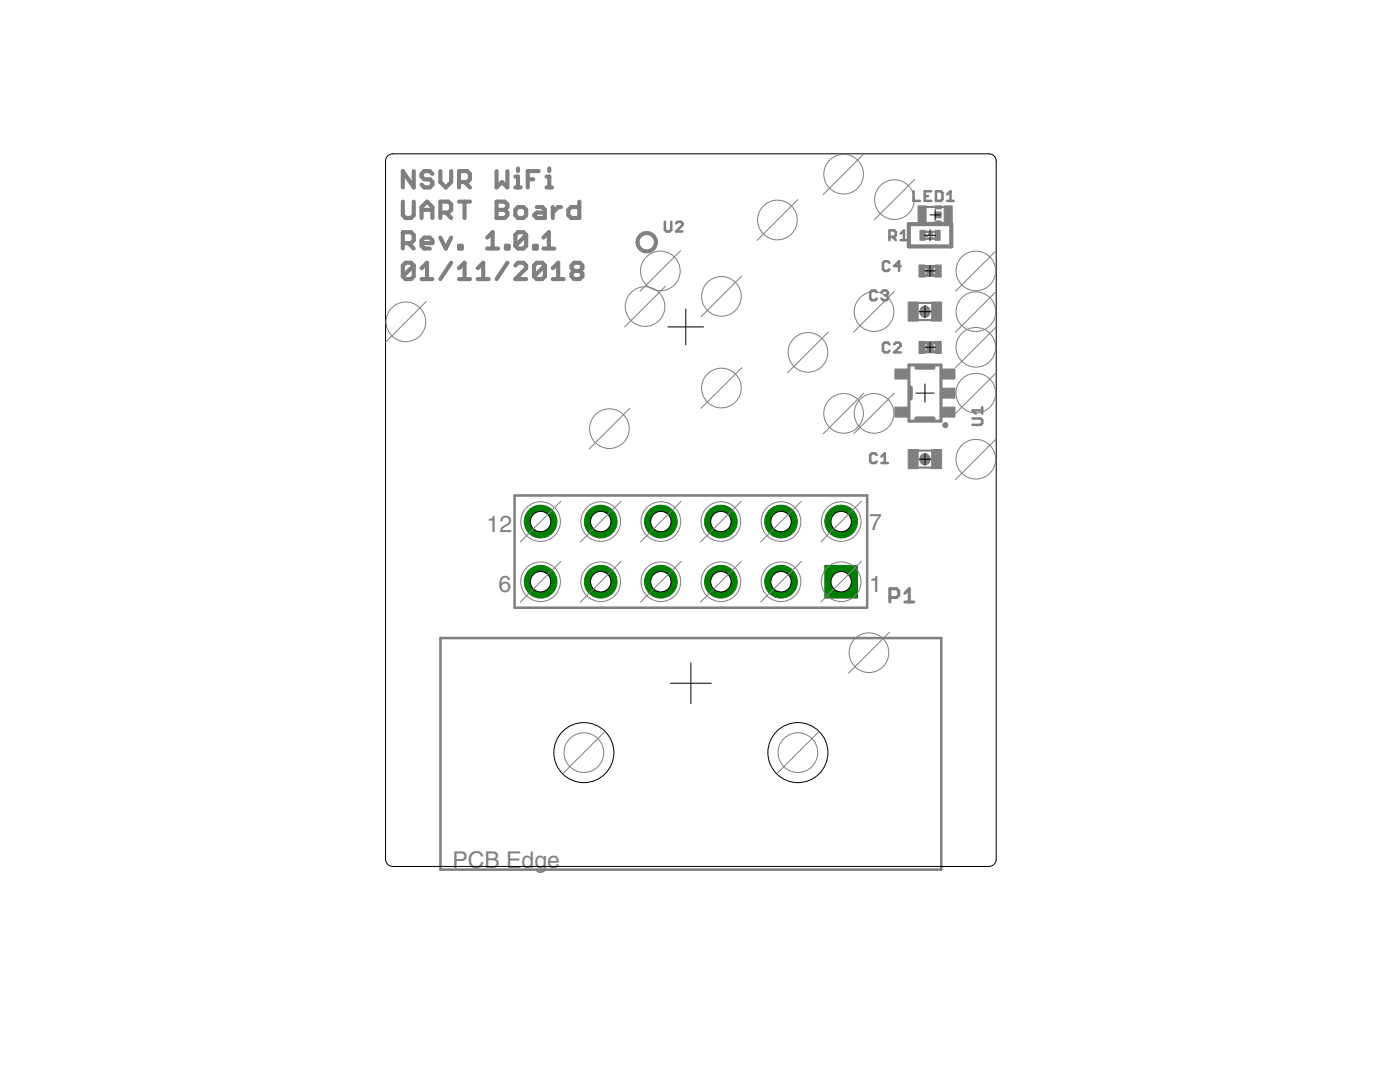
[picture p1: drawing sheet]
<svg xmlns="http://www.w3.org/2000/svg" width="279mm" height="216mm" viewBox="0 0 279 216" stroke-linecap="round" stroke-linejoin="round" font-family="sans-serif">
<defs><g id="words">
<g font-size="5.3" fill="#808080">
<text x="97.1" y="106.1">12</text>
<text x="173.5" y="105.7">7</text>
<text x="99.5" y="118.1">6</text>
<text x="173.5" y="118.1">1</text>
<text x="90.3" y="173.3">PCB Edge</text>
</g>
</g></defs>
<g fill="none" stroke="#808080" stroke-width=".83">
<path d="M82.6 34.1v3.3l-2.2-3.3v3.3M86.3 34.7l-.5-.6h-1.1l-.6 .6v.5l.6 .6h1.1l.5 .5v.6l-.5 .5h-1.1l-.6-.5M87.9 34.1v2.2l1.1 1.1 1-1.1v-2.2M91.6 36.3h1.6l.6-.5v-1.1l-.6-.6h-1.6v3.3M92.7 36.3l1.1 1.1M99.1 34.1v3.3l1.1-1.1 1.1 1.1v-3.3M102.8 37.4h1.1M102.8 35.2h.6v2.2M103.4 33.6v.5M105.3 35.8h1.1M107.5 34.1h-2.2v3.3M109.1 37.4h1.1"/>
<path d="M109.1 35.2h.5v2.2M109.6 33.6v.5M80.4 40.2v2.7l.5 .6h1.1l.6-.6v-2.7M80.4 48.5h1.6l.6-.5v-1.1l-.6-.6h-1.6v3.3M81.5 48.5l1.1 1.1M82.6 53l-.6-.6h-1.1l-.5 .6v2.1M82.6 53v2.1l-.6 .6h-1.1l-.5-.6M82.6 53l-2.2 2.1M84.1 43.5v-2.2l1.1-1.1 1.1 1.1v2.2M84.1 48.5h2.2v-.5l-.5-.6h-1.1l-.6 .6v1l.6 .6h1.1M84.1 41.9h2.2M84.1 55.7h2.2"/>
<path d="M84.1 53.5l1.1-1.1v3.3M87.9 42.4h1.6l.5-.5v-1.1l-.5-.6h-1.6v3.3M87.9 47.4l1.1 2.2 1-2.2M89 42.4l1 1.1M90 52.4l-2.1 3.3M91.6 49h.6v.6h-.6zM91.6 40.2h2.2M91.6 53.5l1.1-1.1v3.3M91.6 55.7h2.2M92.7 40.2v3.3M95.4 55.7h2.1M95.4 53.5l1-1.1v3.3"/>
<path d="M97.2 49.6h2.2M97.2 47.4l1.1-1.1v3.3M99.1 40.2h1.6l.6 .6v.5l-.6 .6 .6 .5v.5l-.6 .6h-1.6zM99.1 41.9h1.6M101 49h.5v.6h-.5zM101.3 52.4l-2.2 3.3M102.8 53l.6-.6h1.1l.5 .6v.5l-2.2 2.2h2.2M103.4 41.3h1.1l.5 .6v1l-.5 .6h-1.1l-.6-.6v-1zM105 46.9v2.1l-.5 .6h-1.1l-.6-.6M105 46.9l-.5-.6h-1.1l-.6 .6v2.1M105 46.9l-2.2 2.1M106.6 49h.5v.6h-.5z"/>
<path d="M107.1 41.3h1.1l.6 .6v1.6h-1.7l-.5-.6 .5-.5h1.7M108.5 49.6h2.1M108.5 47.4l1-1.1v3.3M108.8 53v2.1l-.6 .6h-1.1l-.5-.6M108.8 53l-.6-.6h-1.1l-.5 .6v2.1M108.8 53l-2.2 2.1M110.3 41.3v2.2M110.3 55.7h2.2M110.3 53.5l1.1-1.1v3.3M112 41.3h-.6l-1.1 1.1M114.6 54.1l-.5-.6v-.5l.5-.6h1.1l.5 .6v.5l-.5 .6M114.6 54.1l-.5 .5v.5l.5 .6h1.1l.5-.6v-.5l-.5-.5"/>
<path d="M114.6 54.1h1.1M115.6 40.2v3.3h-1.6l-.6-.6v-1l.6-.6h1.6M181.4 44.7h8.4v4.5h-8.4zM181.8 77.4v2.1M182.9 73.4h3.4M182.9 83.5h3.4"/>
</g>
<g fill="none" stroke="#808080" stroke-width=".51">
<path d="M182.3 38.2v1.9h1.3M184.6 39.1h.6M185.8 38.2h-1.2v1.9h1.2M186.8 38.2h1l.3 .3v1.3l-.3 .3h-1zM189 38.8l.7-.6v1.9M132.7 44.3v1.6l.3 .3h.6l.4-.3v-1.6M134.9 44.6l.4-.3h.6l.3 .3v.3l-1.3 1.3h1.3M175 58.3l-.4-.3h-.6l-.3 .3v1.3l.3 .3h.6l.4-.3M175.9 58.3l.4-.3h.6l.3 .3v.3l-.3 .3M176.6 58.9h.3M176.9 58.9l.3 .3v.4l-.3 .3h-.6l-.4-.3M177.5 52.5l-.3-.4h-.6l-.4 .4v1.2l.4 .4h.6l.3-.4"/>
<path d="M177.5 47.3h1l.3-.4v-.6l-.3-.3h-1v1.9M178.2 47.3l.6 .6M179.7 53.1h-1.2l.9-1v2M179.7 46.6l.7-.6v1.9M179.7 47.9h1.3M189 40.1h1.3M177.5 68.7l-.3-.3h-.6l-.4 .3v1.3l.4 .3h.6l.3-.3M178.5 68.7l.3-.3h.6l.3 .3v.3l-1.2 1.3h1.2M102.7 98.9h70.4v22.4h-70.4zM175 90.8l-.4-.3h-.6l-.3 .3v1.3l.3 .3h.6l.4-.3M175.9 92.4h1.3M175.9 91.1l.7-.6v1.9"/>
<path d="M194.1 83.5h1.6l.3 .3v.7l-.3 .3h-1.6M196 81.3v1.2M196 81.9h-1.9l.6 .6M87.9 127.3h100v46.2h-100z"/>
</g>
<g fill="#808080" stroke="#808080" stroke-width=".2">
<path d="M127.6 46.7a2.15 2.15 0 0 1 3.4 .6 2.15 2.15 0 0 1-1.4 3.1 2.15 2.15 0 0 1-2.7-2.1h.6a1.53 1.53 0 0 1 2.2-1.4 1.53 1.53 0 0 1 .3 2.6 1.53 1.53 0 0 1-2.4-.8l-.1-.4h-.6a2.15 2.15 0 0 1 .7-1.6z" fill-rule="evenodd"/>
<circle cx="188.7" cy="84.8" r=".51"/>
</g>
<path d="M185.6 53.9v.3M185.6 69.2v.2" fill="none" stroke="#808080" stroke-width="1.6"/>
<path d="M184.6 62.1v.2M184.6 91.5v.3" fill="none" stroke="#808080" stroke-width="2.2"/>
<g fill="#808080" stroke="#808080" stroke-width=".2">
<path d="M186.6 41.1h1.2v.6h-1.2z"/>
<path d="M186.6 44.1h1.2v.6h-1.2z"/>
<path d="M186.6 42.3h1.2v1.2h-1.2z"/>
<path d="M183.4 52.9h1.2v2.4h-1.2z"/>
<path d="M186.6 52.9h1.2v2.4h-1.2z"/>
<path d="M186.6 46h1v1.9h-1z"/>
<path d="M183.6 46h1v1.9h-1z"/>
<path d="M181.3 89.7h1.9v3.8h-1.9z"/>
<path d="M185.9 89.7h2v3.8h-2z"/>
<path d="M188 81.2h2.6v2h-2.6z"/>
<path d="M188 77.4h2.6v2h-2.6z"/>
<path d="M188 73.6h2.6v2h-2.6z"/>
<path d="M178.6 73.6h2.6v2h-2.6z"/>
<path d="M178.6 81.2h2.6v2h-2.6z"/>
<path d="M183.4 68.1h1.2v2.4h-1.2z"/>
<path d="M186.6 68.1h1.2v2.4h-1.2z"/>
<path d="M181.3 60.3h1.9v3.8h-1.9z"/>
<path d="M185.9 60.3h2v3.8h-2z"/>
<path d="M188.4 41.1h1.6v3.6h-1.6z"/>
<path d="M183.2 41.1h1.6v3.6h-1.6z"/>
</g>
<path d="M184.6 53.2h2M184.6 54.9h2M181.4 72.8h6.4v11.2h-6.4zM184.6 68.4h2M184.6 70.2h2M177.6 119.2h1.3l.5-.4v-.9l-.5-.4h-1.3v2.6M180.6 118.4l.9-.9v2.6M180.6 120.1h1.8" fill="none" stroke="#808080" stroke-width=".61"/>
<path d="M184.6 46.2h2M184.6 47.6h2M184.8 41.3h3.6M184.8 44.5h3.6M183.2 60.5h2.8M183.2 63.9h2.8M183.2 89.9h2.8M183.2 93.3h2.8" fill="none" stroke="#808080" stroke-width=".42"/>
<path d="M184.6 47.1h.5l.2-.2v-.3l-.2-.2h-.5v1.1M184.9 47.1l.4 .4M185.7 46.8l.3-.4v1.1M185.7 47.5h.7" fill="none" stroke="#808080" stroke-width=".2"/>
<g fill="none" stroke="#000" stroke-width=".2">
<path d="M184.5 46.9h2.2M184.6 54.1h2.1M185.6 45.8v2.3M185.6 53v2.1M185.6 42.9h2M186.6 41.9v2M133.3 65.2h7.1M136.9 61.7v7.1M182.8 78.4h3.6M183.4 62.2h2.4M184.6 61v2.4M184.6 76.6v3.6"/>
<path d="M184.6 69.3h2M185.6 68.3v2M183.5 91.6h2.2M184.6 90.5v2.3M133.8 136.3h8.1M137.9 132.3v8.1"/>
</g>
<path d="M164.6 112.8h6.5v6.5h-6.5z" fill="#008000" stroke="#008000" stroke-width=".2"/>
<circle cx="167.9" cy="116.1" r="2.03" fill="#fff" stroke="#000" stroke-width=".2"/>
<circle cx="155.9" cy="116.1" r="3.3" fill="#008000" stroke="#008000" stroke-width=".2"/>
<circle cx="155.9" cy="116.1" r="2.03" fill="#fff" stroke="#000" stroke-width=".2"/>
<circle cx="143.9" cy="116.1" r="3.3" fill="#008000" stroke="#008000" stroke-width=".2"/>
<circle cx="143.9" cy="116.1" r="2.03" fill="#fff" stroke="#000" stroke-width=".2"/>
<circle cx="131.9" cy="116.1" r="3.3" fill="#008000" stroke="#008000" stroke-width=".2"/>
<circle cx="131.9" cy="116.1" r="2.03" fill="#fff" stroke="#000" stroke-width=".2"/>
<circle cx="119.9" cy="116.1" r="3.3" fill="#008000" stroke="#008000" stroke-width=".2"/>
<circle cx="119.9" cy="116.1" r="2.03" fill="#fff" stroke="#000" stroke-width=".2"/>
<circle cx="107.9" cy="116.1" r="3.3" fill="#008000" stroke="#008000" stroke-width=".2"/>
<circle cx="107.9" cy="116.1" r="2.03" fill="#fff" stroke="#000" stroke-width=".2"/>
<circle cx="167.9" cy="104.1" r="3.3" fill="#008000" stroke="#008000" stroke-width=".2"/>
<circle cx="167.9" cy="104.1" r="2.03" fill="#fff" stroke="#000" stroke-width=".2"/>
<circle cx="155.9" cy="104.1" r="3.3" fill="#008000" stroke="#008000" stroke-width=".2"/>
<circle cx="155.9" cy="104.1" r="2.03" fill="#fff" stroke="#000" stroke-width=".2"/>
<circle cx="143.9" cy="104.1" r="3.3" fill="#008000" stroke="#008000" stroke-width=".2"/>
<circle cx="143.9" cy="104.1" r="2.03" fill="#fff" stroke="#000" stroke-width=".2"/>
<circle cx="131.9" cy="104.1" r="3.3" fill="#008000" stroke="#008000" stroke-width=".2"/>
<circle cx="131.9" cy="104.1" r="2.03" fill="#fff" stroke="#000" stroke-width=".2"/>
<circle cx="119.9" cy="104.1" r="3.3" fill="#008000" stroke="#008000" stroke-width=".2"/>
<circle cx="119.9" cy="104.1" r="2.03" fill="#fff" stroke="#000" stroke-width=".2"/>
<circle cx="107.9" cy="104.1" r="3.3" fill="#008000" stroke="#008000" stroke-width=".2"/>
<circle cx="107.9" cy="104.1" r="2.03" fill="#fff" stroke="#000" stroke-width=".2"/>
<g fill="none" stroke="#000" stroke-width=".2">
<path d="M77.3 31.2l.4-.4 .7-.1h119l.6 .1 .5 .4 .3 .9v139.3l-.1 .7-.4 .5-.9 .3h-119l-.7-.2-.4-.4-.4-.9v-139.3z"/>
<circle cx="116.5" cy="150.2" r="6"/>
<circle cx="159.2" cy="150.2" r="6"/>
</g>
<g fill="none" stroke="#808080" stroke-width=".2">
<path d="M159.2 39.8l-8.1 8.2M172.4 30.7l-8.1 8.1M182.6 35.8l-8.2 8.1M132.8 57.1l-8.1 8.1M135.8 50l-8.1 8.1M148 55.1l-8.1 8.1M178.5 58.1l-8.1 8.2M198.8 58.1l-8.1 8.2M198.8 50l-8.1 8.1M85.1 60.2l-8.2 8.1M148 73.4l-8.1 8.1M165.3 66.3l-8.1 8.1"/>
<path d="M172.4 78.4l-8.1 8.2M178.5 78.4l-8.1 8.2M198.8 74.4l-8.1 8.1M198.8 65.2l-8.1 8.2M125.7 81.5l-8.1 8.1M198.8 87.6l-8.1 8.1M112 112l-8.2 8.1M112 100l-8.2 8.1M124 112l-8.2 8.1M124 100l-8.2 8.1M136 112l-8.2 8.1M136 100l-8.2 8.1"/>
<path d="M147.9 112l-8.1 8.1M147.9 100l-8.1 8.1M159.9 112l-8.1 8.1M159.9 100l-8.1 8.1M171.9 112l-8.1 8.1M171.9 100l-8.1 8.1M177.5 126.2l-8.1 8.1M120.6 146.1l-8.1 8.1M163.3 146.1l-8.1 8.1"/>
<circle cx="168.4" cy="34.8" r="4"/>
<circle cx="178.5" cy="39.8" r="4"/>
<circle cx="131.8" cy="54.1" r="4"/>
<circle cx="144" cy="59.1" r="4"/>
<circle cx="155.2" cy="43.9" r="4"/>
<circle cx="194.8" cy="54.1" r="4"/>
<circle cx="81" cy="64.2" r="4"/>
<circle cx="128.7" cy="61.2" r="4"/>
<circle cx="144" cy="77.4" r="4"/>
<circle cx="161.2" cy="70.3" r="4"/>
<circle cx="174.4" cy="62.2" r="4"/>
<circle cx="194.8" cy="78.4" r="4"/>
<circle cx="194.8" cy="69.3" r="4"/>
<circle cx="194.8" cy="62.2" r="4"/>
<circle cx="121.6" cy="85.5" r="4"/>
<circle cx="168.4" cy="82.5" r="4"/>
<circle cx="174.4" cy="82.5" r="4"/>
<circle cx="194.8" cy="91.6" r="4"/>
<circle cx="107.9" cy="116.1" r="4"/>
<circle cx="107.9" cy="104.1" r="4"/>
<circle cx="119.9" cy="104.1" r="4"/>
<circle cx="119.9" cy="116.1" r="4"/>
<circle cx="131.9" cy="104.1" r="4"/>
<circle cx="131.9" cy="116.1" r="4"/>
<circle cx="143.9" cy="104.1" r="4"/>
<circle cx="143.9" cy="116.1" r="4"/>
<circle cx="155.9" cy="116.1" r="4"/>
<circle cx="155.9" cy="104.1" r="4"/>
<circle cx="167.9" cy="104.1" r="4"/>
<circle cx="167.9" cy="116.1" r="4"/>
<circle cx="173.4" cy="130.2" r="4"/>
<circle cx="116.5" cy="150.2" r="4"/>
<circle cx="159.2" cy="150.2" r="4"/>
</g>
<use href="#words"/>
</svg>
